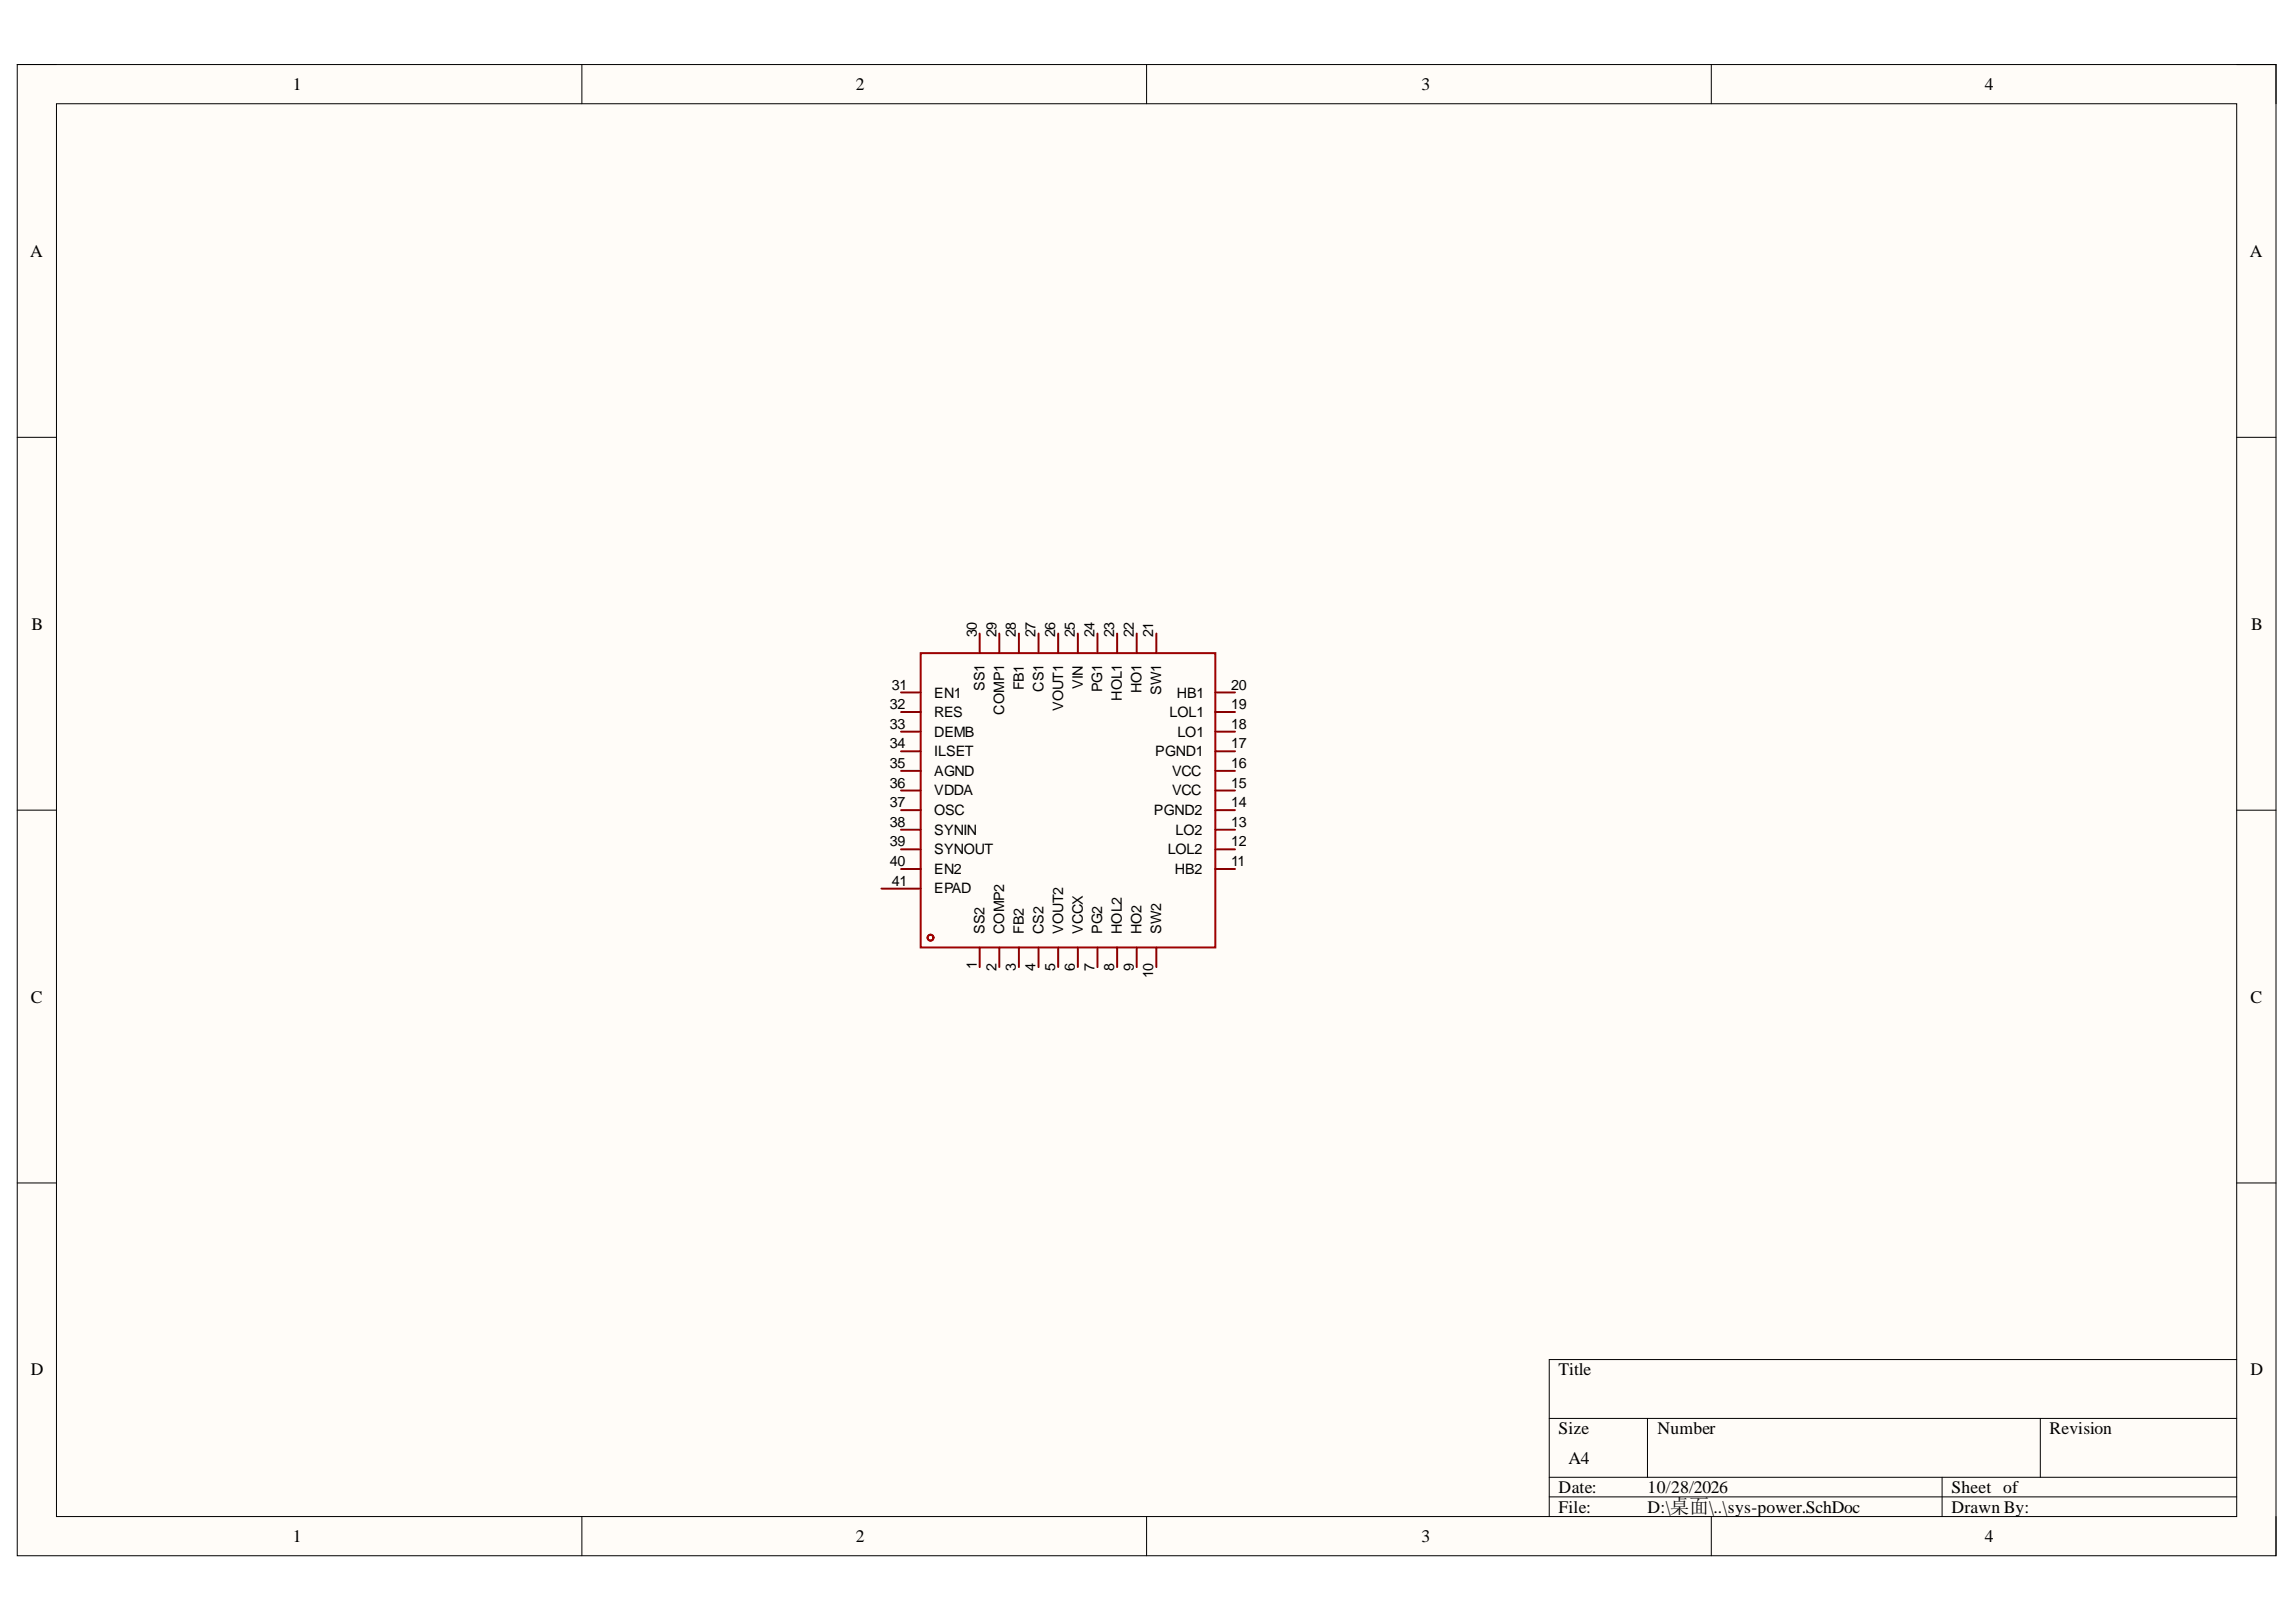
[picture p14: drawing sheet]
<svg xmlns="http://www.w3.org/2000/svg" width="297mm" height="210mm" viewBox="0 0 297 210" stroke-linecap="round" stroke-linejoin="round" font-family="sans-serif">
<defs><g id="words">
<g font-size="2.3">
<text x="37.9" y="11.7">1</text>
<text x="110.7" y="11.7">2</text>
<text x="183.9" y="11.7">3</text>
<text x="256.8" y="11.7">4</text>
<text x="3.9" y="33.3">A</text>
<text x="291" y="33.3">A</text>
<text x="4.1" y="81.5">B</text>
<text x="291.2" y="81.5">B</text>
<text x="4" y="129.7">C</text>
<text x="291.1" y="129.7">C</text>
<text x="4" y="178">D</text>
<text x="201.6" y="178">Title</text>
<text x="291.1" y="178">D</text>
<text x="201.6" y="185.6">Size</text>
<text x="214.4" y="185.6">Number</text>
<text x="265.2" y="185.6">Revision</text>
<text x="202.9" y="189.4">A4</text>
<text x="201.6" y="193.2">Date:</text>
<text x="201.6" y="195.8">File:</text>
<text x="213.1" y="193.2">10/28/2026</text>
<text x="213.1" y="195.8">D:\桌面\..\sys-power.SchDoc</text>
<text x="252.5" y="193.2">Sheet of</text>
<text x="252.5" y="195.8">Drawn By:</text>
<text x="37.9" y="199.6">1</text>
<text x="110.7" y="199.6">2</text>
<text x="183.9" y="199.6">3</text>
<text x="256.8" y="199.6">4</text>
</g>
<g font-size="1.9">
<text x="126.4" y="82.5" transform="rotate(-90 126.4 82.5)">30</text>
<text x="128.9" y="82.5" transform="rotate(-90 128.9 82.5)">29</text>
<text x="131.4" y="82.5" transform="rotate(-90 131.4 82.5)">28</text>
<text x="134" y="82.5" transform="rotate(-90 134 82.5)">27</text>
<text x="136.5" y="82.5" transform="rotate(-90 136.5 82.5)">26</text>
<text x="139.1" y="82.5" transform="rotate(-90 139.1 82.5)">25</text>
<text x="141.6" y="82.5" transform="rotate(-90 141.6 82.5)">24</text>
<text x="144.1" y="82.5" transform="rotate(-90 144.1 82.5)">23</text>
<text x="146.7" y="82.5" transform="rotate(-90 146.7 82.5)">22</text>
<text x="149.2" y="82.5" transform="rotate(-90 149.2 82.5)">21</text>
<text x="115.4" y="89.3">31</text>
<text x="127.4" y="89.4" transform="rotate(-90 127.4 89.4)">SS1</text>
<text x="132.5" y="89.3" transform="rotate(-90 132.5 89.3)">FB1</text>
<text x="135" y="89.5" transform="rotate(-90 135 89.5)">CS1</text>
<text x="140.1" y="89.2" transform="rotate(-90 140.1 89.2)">VIN</text>
<text x="142.6" y="89.6" transform="rotate(-90 142.6 89.6)">PG1</text>
<text x="147.7" y="89.7" transform="rotate(-90 147.7 89.7)">HO1</text>
<text x="150.2" y="89.9" transform="rotate(-90 150.2 89.9)">SW1</text>
<text x="159.3" y="89.3">20</text>
<text x="115.1" y="91.8">32</text>
<text x="115.1" y="94.3">33</text>
<text x="120.9" y="90.3">EN1</text>
<text x="120.9" y="92.8">RES</text>
<text x="120.9" y="95.3">DEMB</text>
<text x="129.9" y="92.5" transform="rotate(-90 129.9 92.5)">COMP1</text>
<text x="137.5" y="92" transform="rotate(-90 137.5 92)">VOUT1</text>
<text x="145.1" y="90.7" transform="rotate(-90 145.1 90.7)">HOL1</text>
<text x="151.3" y="92.8">LOL1</text>
<text x="152.2" y="90.3">HB1</text>
<text x="152.3" y="95.3">LO1</text>
<text x="159.3" y="94.3">18</text>
<text x="159.3" y="91.8">19</text>
<text x="115.1" y="96.9">34</text>
<text x="115.1" y="99.4">35</text>
<text x="115.1" y="101.9">36</text>
<text x="120.9" y="97.9">ILSET</text>
<text x="120.9" y="100.4">AGND</text>
<text x="149.5" y="97.9">PGND1</text>
<text x="151.7" y="100.4">VCC</text>
<text x="159.3" y="101.9">15</text>
<text x="159.3" y="99.4">16</text>
<text x="159.3" y="96.9">17</text>
<text x="115.1" y="104.5">37</text>
<text x="115.1" y="107">38</text>
<text x="120.9" y="102.9">VDDA</text>
<text x="120.9" y="105.5">OSC</text>
<text x="149.3" y="105.5">PGND2</text>
<text x="151.7" y="102.9">VCC</text>
<text x="159.3" y="107">13</text>
<text x="159.3" y="104.5">14</text>
<text x="115.1" y="109.5">39</text>
<text x="115.1" y="112.1">40</text>
<text x="120.9" y="108">SYNIN</text>
<text x="120.9" y="110.6">SYNOUT</text>
<text x="120.9" y="113.1">EN2</text>
<text x="151.1" y="110.6">LOL2</text>
<text x="152" y="113.1">HB2</text>
<text x="152.1" y="108">LO2</text>
<text x="159.3" y="112.1">11</text>
<text x="159.3" y="109.5">12</text>
<text x="115.4" y="114.6">41</text>
<text x="120.9" y="115.6">EPAD</text>
<text x="126.4" y="125.3" transform="rotate(-90 126.4 125.3)">1</text>
<text x="127.4" y="120.9" transform="rotate(-90 127.4 120.9)">SS2</text>
<text x="128.9" y="125.6" transform="rotate(-90 128.9 125.6)">2</text>
<text x="129.9" y="120.9" transform="rotate(-90 129.9 120.9)">COMP2</text>
<text x="131.4" y="125.6" transform="rotate(-90 131.4 125.6)">3</text>
<text x="132.5" y="120.9" transform="rotate(-90 132.5 120.9)">FB2</text>
<text x="134" y="125.6" transform="rotate(-90 134 125.6)">4</text>
<text x="135" y="120.9" transform="rotate(-90 135 120.9)">CS2</text>
<text x="136.5" y="125.6" transform="rotate(-90 136.5 125.6)">5</text>
<text x="137.5" y="120.9" transform="rotate(-90 137.5 120.9)">VOUT2</text>
<text x="139.1" y="125.6" transform="rotate(-90 139.1 125.6)">6</text>
<text x="140.1" y="120.9" transform="rotate(-90 140.1 120.9)">VCCX</text>
<text x="141.6" y="125.6" transform="rotate(-90 141.6 125.6)">7</text>
<text x="142.6" y="120.9" transform="rotate(-90 142.6 120.9)">PG2</text>
<text x="144.1" y="125.6" transform="rotate(-90 144.1 125.6)">8</text>
<text x="145.1" y="120.9" transform="rotate(-90 145.1 120.9)">HOL2</text>
<text x="146.7" y="125.6" transform="rotate(-90 146.7 125.6)">9</text>
<text x="147.7" y="120.9" transform="rotate(-90 147.7 120.9)">HO2</text>
<text x="150.2" y="120.9" transform="rotate(-90 150.2 120.9)">SW2</text>
<text x="149.2" y="126.6" transform="rotate(-90 149.2 126.6)">10</text>
</g>
</g></defs>
<path d="M2.2 8.4h292.3v192.9h-292.3z" fill-rule="evenodd" fill="#fffcf8"/>
<path d="M2.2 8.4h292.3v192.9h-292.3z" fill="none" stroke="#000" stroke-width=".13"/>
<path d="M7.3 13.4h282.1v182.9h-282.1z" fill-rule="evenodd" fill="#fffcf8"/>
<g fill="none" stroke="#000" stroke-width=".13">
<path d="M2.2 8.3h5.1M7.3 13.4h282.1v182.9h-282.1zM75.3 8.3v5.1M148.3 8.3v5.1M221.4 8.4v5M289.4 8.4h5.1v5M2.2 56.6h5.1M289.4 56.6h5.1M2.2 104.8h5.1M289.4 104.8h5.1M2.2 153.1h5.1M289.4 153.1h5.1"/>
<path d="M289.4 175.9h-89v20.4M75.3 196.3v5M148.3 196.3v5M200.4 183.6h89M200.4 191.2h89M200.4 193.7h89M213.1 183.6v7.6M221.4 196.3v5M251.3 191.2v5.1M264 183.6v7.6M294.5 196.3v5"/>
</g>
<g fill="none" stroke="#a00000" stroke-width=".25">
<path d="M119.1 84.5h38.1v38.1h-38.1z"/>
<circle cx="120.4" cy="121.3" r=".38"/>
</g>
<g fill="none" stroke="#800" stroke-width=".25">
<path d="M116.6 99.8h2.5M116.6 97.2h2.5M116.6 94.7h2.5M116.6 92.1h2.5M116.6 89.6h2.5M126.7 82v2.5M129.3 82v2.5M131.8 82v2.5M134.4 82v2.5M136.9 82v2.5M139.4 82v2.5M142 82v2.5"/>
<path d="M144.5 82v2.5M147.1 82v2.5M149.6 82v2.5M157.2 99.8h2.6M157.2 97.2h2.6M157.2 94.7h2.6M157.2 92.1h2.6M157.2 89.6h2.6M114 115h5.1M116.6 112.5h2.5M116.6 109.9h2.5M116.6 107.4h2.5"/>
<path d="M116.6 104.8h2.5M116.6 102.3h2.5M157.2 112.5h2.6M157.2 109.9h2.6M157.2 107.4h2.6M157.2 104.8h2.6M157.2 102.3h2.6M126.7 122.6v2.6M129.3 122.6v2.6M131.8 122.6v2.6M134.4 122.6v2.6M136.9 122.6v2.6"/>
<path d="M139.4 122.6v2.6M142 122.6v2.6M144.5 122.6v2.6M147.1 122.6v2.6M149.6 122.6v2.6"/>
</g>
<use href="#words"/>
</svg>
